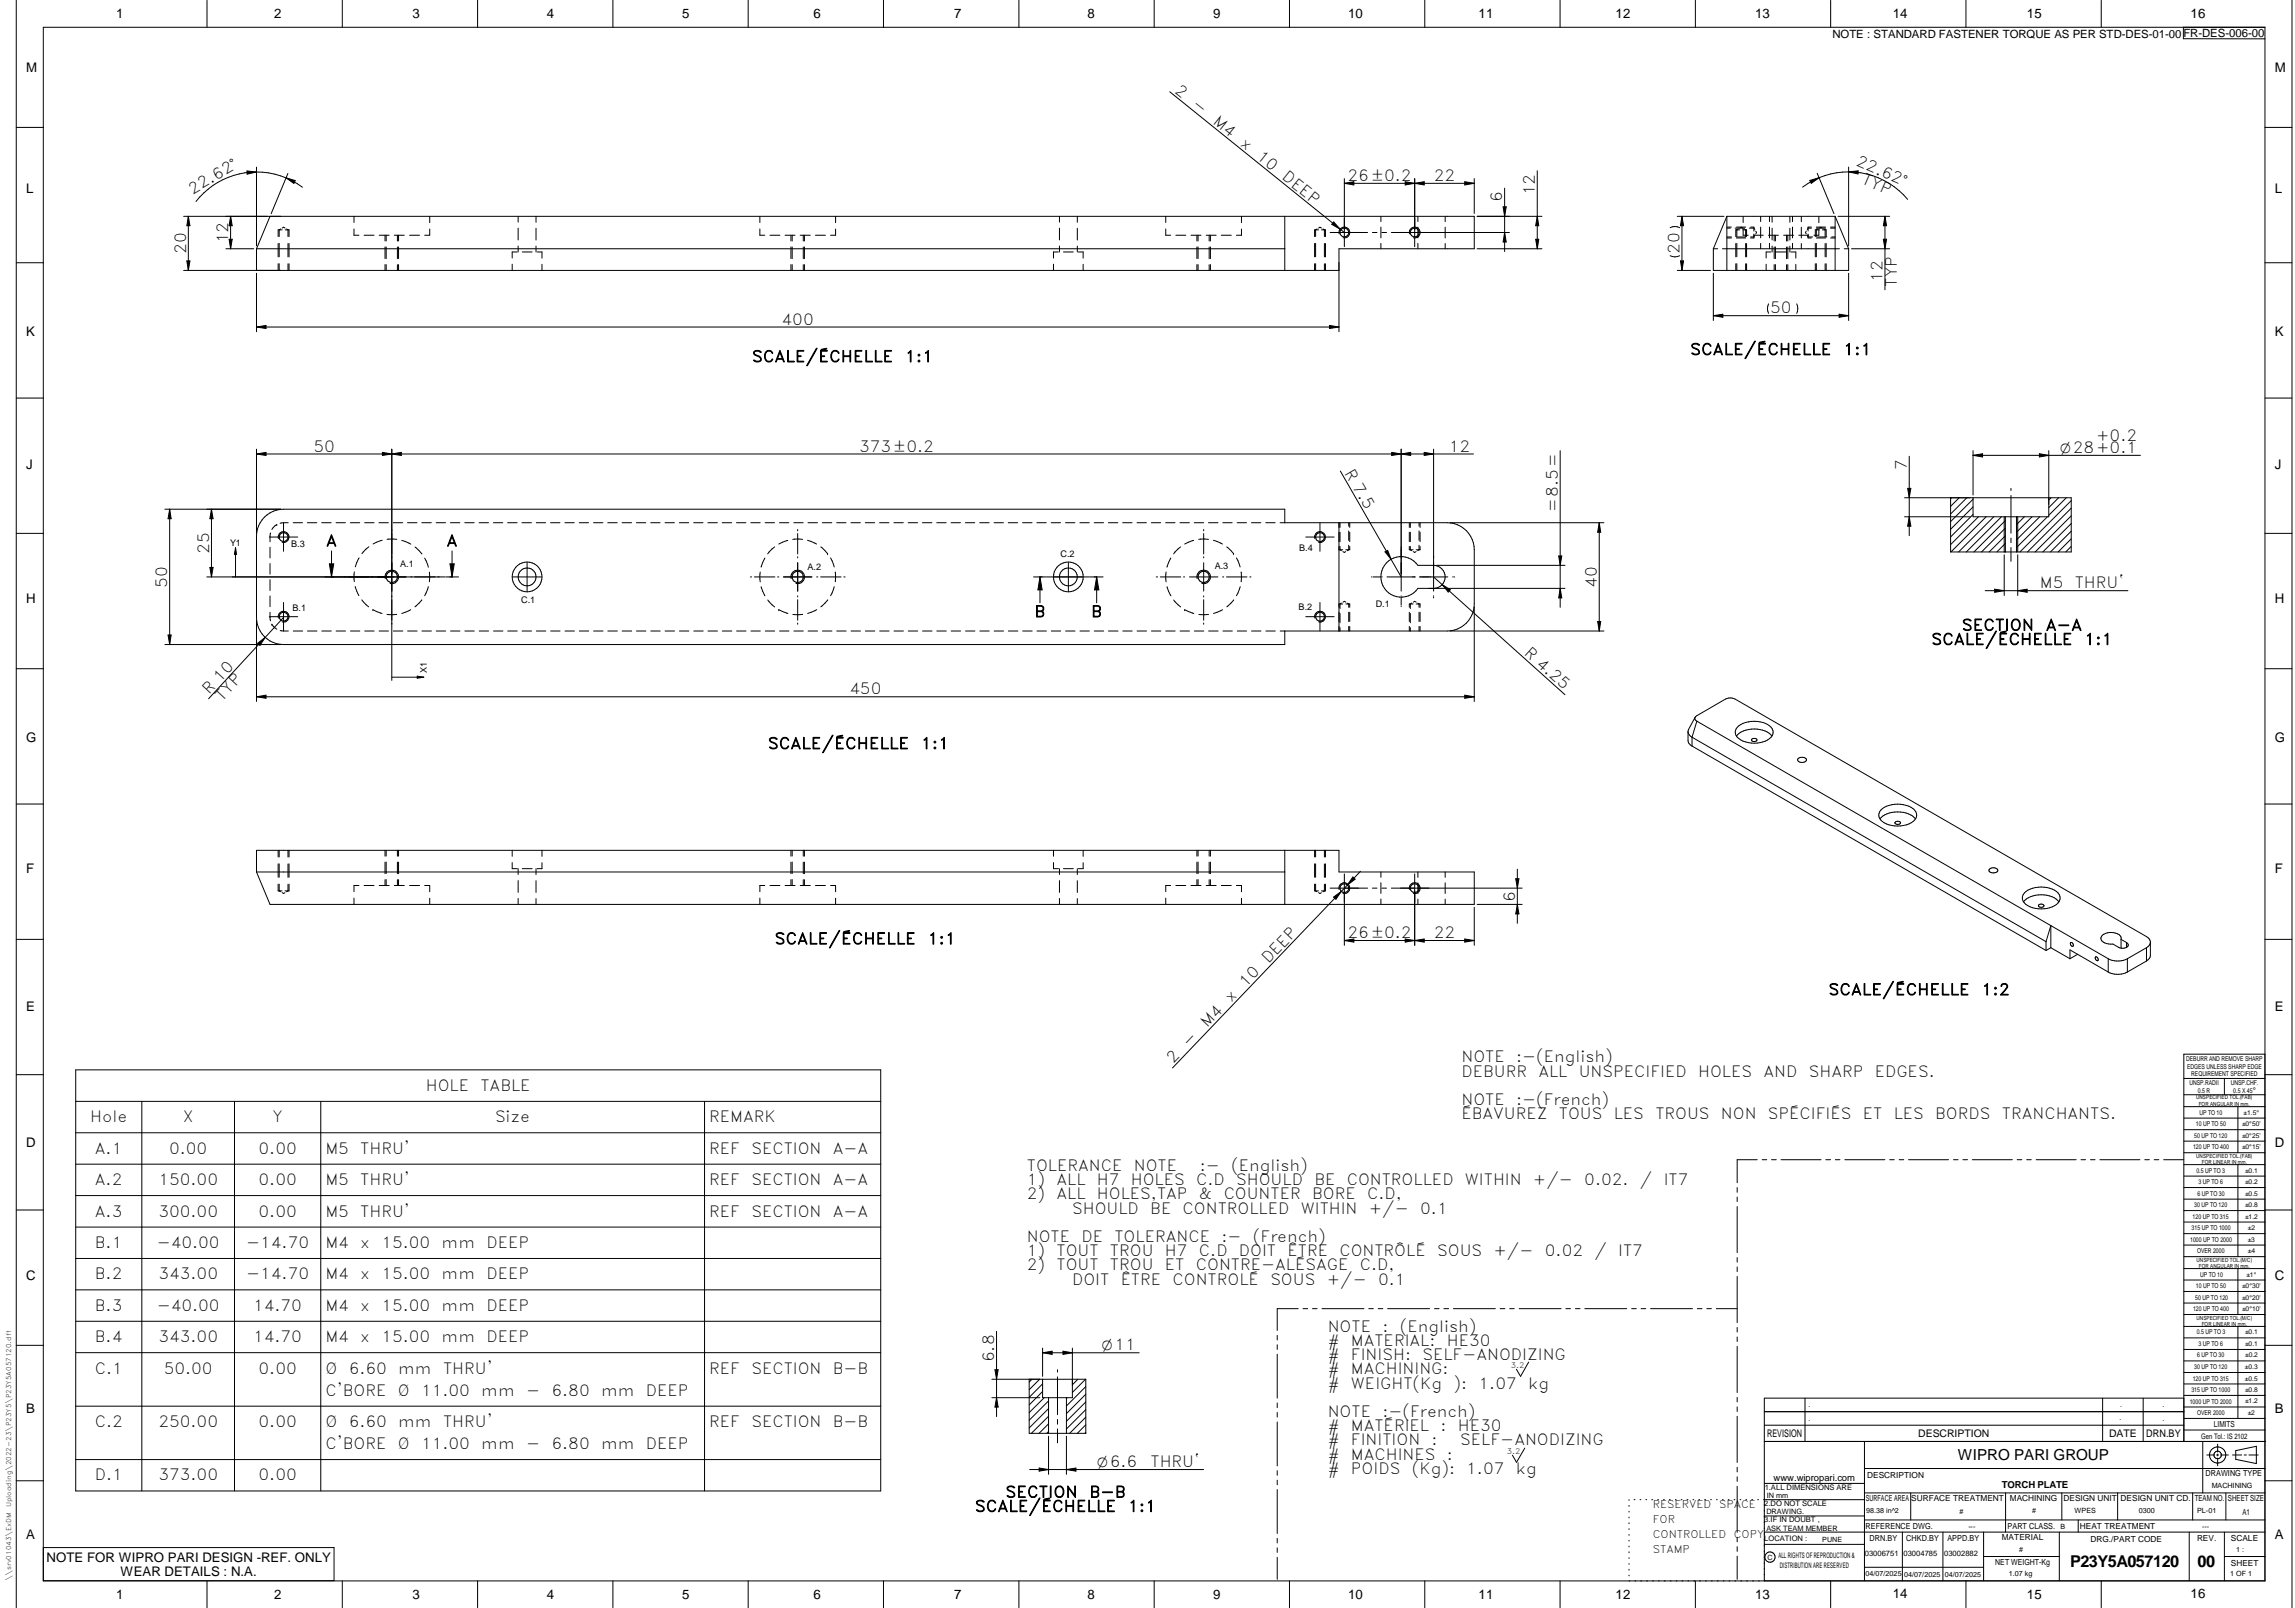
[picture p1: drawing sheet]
<svg xmlns="http://www.w3.org/2000/svg" width="848mm" height="594mm" viewBox="0 0 848 594" stroke-linecap="round" stroke-linejoin="round" font-family="sans-serif">
<defs><g id="words">
<g font-size="6">
<text x="765" y="578.9">P23Y5A057120</text>
<text x="812.1" y="578.9">00</text>
</g>
<g font-size="5.7">
<text x="433.8" y="34" transform="rotate(39 433.8 34)">2</text>
<text x="440.1" y="39.1" transform="rotate(39 440.1 39.1)">-</text>
<text x="448" y="45.4" transform="rotate(39 448 45.4)">M4</text>
<text x="458" y="53.5" transform="rotate(39 458 53.5)">x</text>
<text x="464.1" y="58.4" transform="rotate(39 464.1 58.4)">10</text>
<text x="473.5" y="65.9" transform="rotate(39 473.5 65.9)">DEEP</text>
<text x="685.5" y="61" transform="rotate(23 685.5 61)">22.62°</text>
<text x="71.1" y="71.9" transform="rotate(-31 71.1 71.9)">22.62°</text>
<text x="497.9" y="66.8">26±0.2</text>
<text x="529.8" y="66.8">22</text>
<text x="687.6" y="67.6" transform="rotate(23 687.6 67.6)">TYP</text>
<text x="555.2" y="74.7" transform="rotate(-90 555.2 74.7)">6</text>
<text x="567.2" y="72.2" transform="rotate(-90 567.2 72.2)">12</text>
<text x="84.4" y="89.9" transform="rotate(-90 84.4 89.9)">12</text>
<text x="68.7" y="93.9" transform="rotate(-90 68.7 93.9)">20</text>
<text x="620.7" y="93.9" transform="rotate(-90 620.7 93.9)">20</text>
<text x="695.7" y="104.2" transform="rotate(-90 695.7 104.2)">12</text>
<text x="700.9" y="105.9" transform="rotate(-90 700.9 105.9)">TYP</text>
<text x="288.8" y="119.9">400</text>
<text x="654.2" y="115.8">50</text>
<text x="624.6" y="131.1">SCALE/ÉCHELLE</text>
<text x="681.2" y="131.1">1:1</text>
<text x="277.9" y="133.7">SCALE/ÉCHELLE</text>
<text x="334.4" y="133.7">1:1</text>
<text x="115.8" y="166.8">50</text>
<text x="317.5" y="166.8">373±0.2</text>
<text x="535.3" y="166.8">12</text>
<text x="774.6" y="162.8">+0.2</text>
<text x="704.6" y="173.7" transform="rotate(-90 704.6 173.7)">7</text>
<text x="496.7" y="174.7" transform="rotate(60 496.7 174.7)">R 7.5</text>
<text x="575.7" y="189.2" transform="rotate(-90 575.7 189.2)">=8.5=</text>
<text x="120.5" y="201.8">A</text>
<text x="165" y="201.8">A</text>
<text x="77.3" y="204.6" transform="rotate(-90 77.3 204.6)">25</text>
<text x="61.8" y="217.1" transform="rotate(-90 61.8 217.1)">50</text>
<text x="590.1" y="217.1" transform="rotate(-90 590.1 217.1)">40</text>
<text x="753.8" y="217.4">M5</text>
<text x="766.7" y="217.4">THRU`</text>
<text x="382.3" y="228">B</text>
<text x="403.2" y="228">B</text>
<text x="725" y="233">SECTION</text>
<text x="756" y="233">A-A</text>
<text x="713.7" y="238.2">SCALE/ÉCHELLE</text>
<text x="770.2" y="238.2">1:1</text>
<text x="562.9" y="241.7" transform="rotate(42 562.9 241.7)">R 4.25</text>
<text x="77.3" y="256.7" transform="rotate(-47 77.3 256.7)">R 10</text>
<text x="313.9" y="256.5">450</text>
<text x="82.1" y="259.2" transform="rotate(-47 82.1 259.2)">TYP</text>
<text x="283.8" y="276.7">SCALE/ÉCHELLE</text>
<text x="340.3" y="276.7">1:1</text>
<text x="559.9" y="333.1" transform="rotate(-90 559.9 333.1)">6</text>
<text x="497.9" y="346.6">26±0.2</text>
<text x="529.8" y="346.6">22</text>
<text x="286.3" y="348.8">SCALE/ÉCHELLE</text>
<text x="342.8" y="348.8">1:1</text>
<text x="468.7" y="356.2" transform="rotate(-46 468.7 356.2)">DEEP</text>
<text x="460.4" y="365" transform="rotate(-46 460.4 365)">10</text>
<text x="455" y="370.6" transform="rotate(-46 455 370.6)">x</text>
<text x="675.7" y="367.6">SCALE/ÉCHELLE</text>
<text x="732.2" y="367.6">1:2</text>
<text x="446.1" y="379.9" transform="rotate(-46 446.1 379.9)">M4</text>
<text x="439.2" y="387.2" transform="rotate(-46 439.2 387.2)">-</text>
<text x="433.5" y="393.1" transform="rotate(-46 433.5 393.1)">2</text>
<text x="540" y="392.5">NOTE</text>
<text x="560.2" y="392.5">:-(English)</text>
<text x="540" y="397.7">DEBURR</text>
<text x="568.5" y="397.7">ALL</text>
<text x="583.4" y="397.7">UNSPECIFIED</text>
<text x="627.5" y="397.7">HOLES</text>
<text x="651.7" y="397.7">AND</text>
<text x="668.4" y="397.7">SHARP</text>
<text x="692.8" y="397.7">EDGES.</text>
<text x="157.4" y="403">HOLE</text>
<text x="177.5" y="403">TABLE</text>
<text x="540" y="408.2">NOTE</text>
<text x="540" y="413.5">ÉBAVUREZ</text>
<text x="560.2" y="408.2">:-(French)</text>
<text x="576.1" y="413.5">TOUS</text>
<text x="596.3" y="413.5">LES</text>
<text x="611.7" y="413.5">TROUS</text>
<text x="636" y="413.5">NON</text>
<text x="653.3" y="413.5">SPÉCIFIÉS</text>
<text x="688.4" y="413.5">ET</text>
<text x="699.8" y="413.5">LES</text>
<text x="715.1" y="413.5">BORDS</text>
<text x="739.8" y="413.5">TRANCHANTS.</text>
<text x="33.4" y="414.6">Hole</text>
<text x="67.6" y="414.6">X</text>
<text x="100.7" y="414.6">Y</text>
<text x="182.9" y="414.6">Size</text>
<text x="262.1" y="414.6">REMARK</text>
<text x="35.1" y="426.2">A.1</text>
<text x="62.5" y="426.2">0.00</text>
<text x="95.5" y="426.2">0.00</text>
<text x="120.3" y="426.2">M5</text>
<text x="133.1" y="426.2">THRU'</text>
<text x="262.1" y="426.2">REF</text>
<text x="277.7" y="426.2">SECTION</text>
<text x="307.8" y="426.2">A-A</text>
<text x="35.1" y="437.9">A.2</text>
<text x="58.5" y="437.9">150.00</text>
<text x="95.5" y="437.9">0.00</text>
<text x="120.3" y="437.9">M5</text>
<text x="133.1" y="437.9">THRU'</text>
<text x="262.1" y="437.9">REF</text>
<text x="277.7" y="437.9">SECTION</text>
<text x="307.8" y="437.9">A-A</text>
<text x="379.5" y="432.6">TOLERANCE</text>
<text x="379.5" y="437.9">1)</text>
<text x="390.4" y="437.9">ALL</text>
<text x="405.4" y="437.9">H7</text>
<text x="417.9" y="437.9">HOLES</text>
<text x="419" y="432.6">NOTE</text>
<text x="442" y="437.9">C.D</text>
<text x="443.3" y="432.6">:-</text>
<text x="455" y="432.6">(English)</text>
<text x="456.8" y="437.9">SHOULD</text>
<text x="485.7" y="437.9">BE</text>
<text x="497.6" y="437.9">CONTROLLED</text>
<text x="541.3" y="437.9">WITHIN</text>
<text x="566.5" y="437.9">+/-</text>
<text x="585.4" y="437.9">0.02.</text>
<text x="606" y="437.9">/</text>
<text x="614.8" y="437.9">IT7</text>
<text x="379.5" y="443.1">2)</text>
<text x="390.4" y="443.1">ALL</text>
<text x="405.4" y="443.1">HOLES,TAP</text>
<text x="443" y="443.1">&amp;</text>
<text x="452.2" y="443.1">COUNTER</text>
<text x="484.9" y="443.1">BORE</text>
<text x="505.2" y="443.1">C.D,</text>
<text x="35.1" y="449.5">A.3</text>
<text x="58.5" y="449.5">300.00</text>
<text x="95.5" y="449.5">0.00</text>
<text x="120.3" y="449.5">M5</text>
<text x="133.1" y="449.5">THRU'</text>
<text x="262.1" y="449.5">REF</text>
<text x="277.7" y="449.5">SECTION</text>
<text x="307.8" y="449.5">A-A</text>
<text x="396.2" y="448.4">SHOULD</text>
<text x="425" y="448.4">BE</text>
<text x="437" y="448.4">CONTROLLED</text>
<text x="480.7" y="448.4">WITHIN</text>
<text x="505.8" y="448.4">+/-</text>
<text x="524.8" y="448.4">0.1</text>
<text x="35.1" y="461.1">B.1</text>
<text x="57.9" y="461.1">-40.00</text>
<text x="91" y="461.1">-14.70</text>
<text x="120.3" y="461.1">M4</text>
<text x="133.1" y="461.1">x</text>
<text x="140.9" y="461.1">15.00</text>
<text x="163.2" y="461.1">mm</text>
<text x="179.8" y="461.1">DEEP</text>
<text x="379.5" y="458.9">NOTE</text>
<text x="399.6" y="458.9">DE</text>
<text x="411.8" y="458.9">TOLERANCE</text>
<text x="451.4" y="458.9">:-</text>
<text x="463" y="458.9">(French)</text>
<text x="379.5" y="464.1">1)</text>
<text x="390.4" y="464.1">TOUT</text>
<text x="410.2" y="464.1">TROU</text>
<text x="430.5" y="464.1">H7</text>
<text x="443" y="464.1">C.D</text>
<text x="457.8" y="464.1">DOIT</text>
<text x="475.8" y="464.1">ÊTRE</text>
<text x="494.9" y="464.1">CONTRÔLÉ</text>
<text x="531.1" y="464.1">SOUS</text>
<text x="551.9" y="464.1">+/-</text>
<text x="570.9" y="464.1">0.02</text>
<text x="589.2" y="464.1">/</text>
<text x="598" y="464.1">IT7</text>
<text x="35.1" y="472.7">B.2</text>
<text x="58.5" y="472.7">343.00</text>
<text x="91" y="472.7">-14.70</text>
<text x="120.3" y="472.7">M4</text>
<text x="133.1" y="472.7">x</text>
<text x="140.9" y="472.7">15.00</text>
<text x="163.2" y="472.7">mm</text>
<text x="179.8" y="472.7">DEEP</text>
<text x="379.5" y="469.4">2)</text>
<text x="390.4" y="469.4">TOUT</text>
<text x="410.1" y="469.4">TROU</text>
<text x="430.5" y="469.4">ET</text>
<text x="441.9" y="469.4">CONTRE-ALÉSAGE</text>
<text x="502.5" y="469.4">C.D,</text>
<text x="396.2" y="474.6">DOIT</text>
<text x="414.1" y="474.6">ÊTRE</text>
<text x="433.3" y="474.6">CONTROLÉ</text>
<text x="469.4" y="474.6">SOUS</text>
<text x="490.3" y="474.6">+/-</text>
<text x="509.3" y="474.6">0.1</text>
<text x="35.1" y="484.3">B.3</text>
<text x="57.9" y="484.3">-40.00</text>
<text x="93.6" y="484.3">14.70</text>
<text x="120.3" y="484.3">M4</text>
<text x="133.1" y="484.3">x</text>
<text x="140.9" y="484.3">15.00</text>
<text x="163.2" y="484.3">mm</text>
<text x="179.8" y="484.3">DEEP</text>
<text x="490.6" y="492">NOTE</text>
<text x="510.8" y="492">:</text>
<text x="517.3" y="492">(English)</text>
<text x="35.1" y="495.9">B.4</text>
<text x="58.5" y="495.9">343.00</text>
<text x="93.6" y="495.9">14.70</text>
<text x="120.3" y="495.9">M4</text>
<text x="133.1" y="495.9">x</text>
<text x="140.9" y="495.9">15.00</text>
<text x="163.2" y="495.9">mm</text>
<text x="179.8" y="495.9">DEEP</text>
<text x="490.6" y="497.2">#</text>
<text x="499.2" y="497.2">MATERIAL:</text>
<text x="534.7" y="497.2">HE30</text>
<text x="367.4" y="503.3" transform="rotate(-90 367.4 503.3)">6.8</text>
<text x="490.6" y="502.5">#</text>
<text x="499.2" y="502.5">FINISH:</text>
<text x="525.6" y="502.5">SELF-ANODIZING</text>
<text x="35" y="507.5">C.1</text>
<text x="60.5" y="507.5">50.00</text>
<text x="95.5" y="507.5">0.00</text>
<text x="120.3" y="507.5">Ø</text>
<text x="128.9" y="507.5">6.60</text>
<text x="147.1" y="507.5">mm</text>
<text x="163.7" y="507.5">THRU'</text>
<text x="262.1" y="507.5">REF</text>
<text x="277.7" y="507.5">SECTION</text>
<text x="307.8" y="507.5">B-B</text>
<text x="490.6" y="507.7">#</text>
<text x="499.2" y="507.7">MACHINING:</text>
<text x="120.3" y="515.6">C'BORE</text>
<text x="147" y="515.6">Ø</text>
<text x="155.6" y="515.6">11.00</text>
<text x="177.8" y="515.6">mm</text>
<text x="194.4" y="515.6">-</text>
<text x="203.8" y="515.6">6.80</text>
<text x="222.1" y="515.6">mm</text>
<text x="238.7" y="515.6">DEEP</text>
<text x="490.6" y="513">#</text>
<text x="499.2" y="513">WEIGHT(Kg</text>
<text x="537.2" y="513">):</text>
<text x="546.4" y="513">1.07</text>
<text x="564.7" y="513">kg</text>
<text x="35" y="527.2">C.2</text>
<text x="58.5" y="527.2">250.00</text>
<text x="95.5" y="527.2">0.00</text>
<text x="120.3" y="527.2">Ø</text>
<text x="128.9" y="527.2">6.60</text>
<text x="147.1" y="527.2">mm</text>
<text x="163.7" y="527.2">THRU'</text>
<text x="262.1" y="527.2">REF</text>
<text x="277.7" y="527.2">SECTION</text>
<text x="307.8" y="527.2">B-B</text>
<text x="490.6" y="523.5">NOTE</text>
<text x="510.8" y="523.5">:-(French)</text>
<text x="490.6" y="528.7">#</text>
<text x="490.6" y="534">#</text>
<text x="499.2" y="528.7">MATÉRIEL</text>
<text x="499.2" y="534">FINITION</text>
<text x="529" y="534">:</text>
<text x="532.3" y="528.7">:</text>
<text x="538.7" y="528.7">HE30</text>
<text x="539.6" y="534">SELF-ANODIZING</text>
<text x="120.3" y="535.3">C'BORE</text>
<text x="147" y="535.3">Ø</text>
<text x="155.6" y="535.3">11.00</text>
<text x="177.8" y="535.3">mm</text>
<text x="194.4" y="535.3">-</text>
<text x="203.8" y="535.3">6.80</text>
<text x="222.1" y="535.3">mm</text>
<text x="238.7" y="535.3">DEEP</text>
<text x="490.6" y="539.2">#</text>
<text x="499.2" y="539.2">MACHINES</text>
<text x="534.7" y="539.2">:</text>
<text x="425.2" y="542.1">THRU`</text>
<text x="490.6" y="544.5">#</text>
<text x="499.2" y="544.5">POIDS</text>
<text x="521.7" y="544.5">(Kg):</text>
<text x="541.9" y="544.5">1.07</text>
<text x="560.1" y="544.5">kg</text>
<text x="35" y="546.9">D.1</text>
<text x="58.5" y="546.9">373.00</text>
<text x="95.5" y="546.9">0.00</text>
<text x="371.6" y="553.3">SECTION</text>
<text x="402.6" y="553.3">B-B</text>
<text x="360.3" y="558.5">SCALE/ÉCHELLE</text>
<text x="416.8" y="558.5">1:1</text>
</g>
<text font-size="5.6" x="723.5" y="539.3">WIPRO PARI GROUP</text>
<g font-size="5.4">
<text x="761.3" y="167.3">O28+0.1</text>
<text x="407.2" y="498.9">O11</text>
<text x="405.4" y="542.1">O6.6</text>
</g>
<g font-size="4.9">
<text x="42.9" y="6.6">1</text>
<text x="101.3" y="6.7">2</text>
<text x="152.5" y="6.7">3</text>
<text x="202.1" y="6.7">4</text>
<text x="252.1" y="6.7">5</text>
<text x="300.6" y="6.7">6</text>
<text x="352.6" y="6.7">7</text>
<text x="401.9" y="6.7">8</text>
<text x="448.4" y="6.7">9</text>
<text x="498.1" y="6.7">10</text>
<text x="546.4" y="6.7">11</text>
<text x="597" y="6.7">12</text>
<text x="648.5" y="6.6">13</text>
<text x="699.4" y="6.6">14</text>
<text x="749" y="6.7">15</text>
<text x="809.5" y="6.6">16</text>
<text x="9.7" y="26.7">M</text>
<text x="840.6" y="26.7">M</text>
<text x="9.7" y="71.4">L</text>
<text x="840.6" y="71.4">L</text>
<text x="9.7" y="124.2">K</text>
<text x="840.6" y="124.2">K</text>
<text x="9.7" y="173.4">J</text>
<text x="840.6" y="173.4">J</text>
<text x="9.7" y="222.7">H</text>
<text x="840.6" y="222.7">H</text>
<text x="9.7" y="274.3">G</text>
<text x="840.6" y="274.3">G</text>
<text x="9.7" y="322.6">F</text>
<text x="840.6" y="322.6">F</text>
<text x="9.7" y="373.3">E</text>
<text x="840.6" y="373.3">E</text>
<text x="9.7" y="423.8">D</text>
<text x="840.6" y="423.8">D</text>
<text x="9.7" y="472.8">C</text>
<text x="840.6" y="472.8">C</text>
<text x="9.7" y="522.1">B</text>
<text x="840.6" y="522.1">B</text>
<text x="9.7" y="568.7">A</text>
<text x="840.6" y="568.7">A</text>
<text x="17.2" y="577">NOTE FOR WIPRO PARI DESIGN -REF. ONLY</text>
<text x="44.5" y="582.3">WEAR DETAILS : N.A.</text>
<text x="42.9" y="590.6">1</text>
<text x="101.3" y="590.7">2</text>
<text x="152.5" y="590.7">3</text>
<text x="202.1" y="590.7">4</text>
<text x="252.1" y="590.7">5</text>
<text x="300.6" y="590.7">6</text>
<text x="352.6" y="590.7">7</text>
<text x="401.9" y="590.7">8</text>
<text x="448.4" y="590.7">9</text>
<text x="498.1" y="590.7">10</text>
<text x="546.4" y="590.7">11</text>
<text x="597" y="590.7">12</text>
<text x="648.5" y="590.6">13</text>
<text x="699.4" y="590.5">14</text>
<text x="749" y="590.7">15</text>
<text x="809.5" y="590.5">16</text>
</g>
<text font-size="4.2" x="677.1" y="13.9">NOTE : STANDARD FASTENER TORQUE AS PER STD-DES-01-00FR-DES-006-00</text>
<g font-size="3.9">
<text x="653" y="530.9">REVISION</text>
<text x="708.9" y="530.9">DESCRIPTION</text>
<text x="779.4" y="530.9">DATE</text>
<text x="793.1" y="530.9">DRN.BY</text>
<text x="610.8" y="557.1">RESERVED</text>
<text x="635.2" y="557.1">SPACE</text>
<text x="610.8" y="562.7">FOR</text>
<text x="610.8" y="568.3">CONTROLLED</text>
<text x="640.7" y="568.3">COPY</text>
<text x="610.8" y="573.8">STAMP</text>
</g>
<text font-size="3.6" x="739.8" y="549.8">TORCH PLATE</text>
<text font-size="3.5" x="655.4" y="547.1">www.wipropari.com</text>
<g font-size="3.4">
<text x="85" y="201.5">Y1</text>
<text x="107.6" y="202.1">B.3</text>
<text x="480.1" y="203.8">B.4</text>
<text x="147.9" y="209.4">A.1</text>
<text x="391.9" y="205.9">C.2</text>
<text x="298.4" y="210.6">A.2</text>
<text x="448.9" y="210.2">A.3</text>
<text x="108.1" y="225.6">B.1</text>
<text x="192.6" y="222.8">C.1</text>
<text x="479.9" y="225.4">B.2</text>
<text x="508.4" y="224.1">D.1</text>
<text x="157.8" y="248.5" transform="rotate(-90 157.8 248.5)">X1</text>
</g>
<g font-size="3.1">
<text x="818.1" y="527.3">LIMITS</text>
<text x="815" y="545.5">DRAWING TYPE</text>
<text x="690" y="546.1">DESCRIPTION</text>
<text x="689.5" y="554.6">SURFACE AREA</text>
<text x="706.2" y="554.6">SURFACE TREATMENT</text>
<text x="742.7" y="554.6">MACHINING</text>
<text x="762.5" y="554.6">DESIGN UNIT</text>
<text x="783.6" y="554.6">DESIGN UNIT CD.</text>
<text x="811" y="554.4">TEAM NO.</text>
<text x="823.3" y="554.5">SHEET SIZE</text>
<text x="828.6" y="559.9">A1</text>
<text x="689.4" y="564.9">REFERENCE DWG.</text>
<text x="690.8" y="569.3">DRN.BY</text>
<text x="704.4" y="569.2">CHKD.BY</text>
<text x="719.6" y="569.3">APPD.BY</text>
<text x="739.7" y="569.1">MATERIAL</text>
<text x="741.8" y="564.7">PART CLASS.</text>
<text x="768.6" y="564.7">HEAT TREATMENT</text>
<text x="772.5" y="569.7">DRG./PART CODE</text>
<text x="811.9" y="569.3">REV.</text>
<text x="824.4" y="569.4">SCALE</text>
<text x="737.3" y="578">NET WEIGHT-Kg</text>
<text x="824.4" y="578.5">SHEET</text>
</g>
<text font-size="3" x="832.4" y="403.9">°</text>
<g font-size="2.8">
<text x="558.3" y="505.4">3.2</text>
<text x="813.4" y="531.5">Gen Tol.: IS 2102</text>
<text x="556.9" y="537.2">3.2</text>
<text x="652.1" y="550.4">1.ALL DIMENSIONS ARE</text>
<text x="652" y="556.4">2.DO NOT SCALE</text>
<text x="652" y="562.5">3.IF IN DOUBT ,</text>
<text x="652" y="569.2">LOCATION :</text>
<text x="657.2" y="575.8">ALL RIGHTS OF REPRODUCTION &amp;</text>
<text x="689.1" y="575">03006751</text>
<text x="703.4" y="574.9">03004785</text>
<text x="718.4" y="575">03002882</text>
<text x="657.7" y="579.2">DISTRIBUTION ARE RESERVED</text>
</g>
<g font-size="2.7">
<text x="817.3" y="549.9">MACHINING</text>
<text x="652.9" y="553.5">IN mm</text>
<text x="652.7" y="559.5">DRAWING.</text>
<text x="689.6" y="559.1">98.38 in^2</text>
<text x="724.1" y="559.2">#</text>
<text x="751" y="559.1">#</text>
<text x="766.6" y="559">WPES</text>
<text x="790.3" y="558.8">0300</text>
<text x="811.9" y="558.8">PL-01</text>
<text x="652.7" y="565.5">ASK TEAM MEMBER</text>
<text x="673.4" y="569.6">PUNE</text>
<text x="727.4" y="564.9">---</text>
<text x="761.4" y="564.9">B</text>
<text x="813.7" y="564.9">---</text>
<text x="746.1" y="573.2">#</text>
<text x="826.3" y="573.4">1 :</text>
<text x="653.1" y="576.3">C</text>
<text x="689.4" y="582.4">04/07/2025</text>
<text x="703.7" y="582.5">04/07/2025</text>
<text x="718.7" y="582.6">04/07/2025</text>
<text x="742.3" y="582.2">1.07 kg</text>
<text x="824.1" y="582.4">1 OF 1</text>
</g>
<g font-size="2.5">
<text x="807.8" y="392">DEBURR AND REMOVE SHARP</text>
<text x="808.2" y="394.8">EDGES UNLESS SHARP EDGE</text>
<text x="809.1" y="400.9">UNSP.RADII</text>
<text x="809.8" y="397.6">REQUIREMENT SPECIFIED</text>
<text x="824.4" y="400.7">UNSP.CHF.</text>
<text x="812.2" y="403.6">0.5 R</text>
<text x="825.3" y="403.9">0.5 X 45</text>
<text x="812.8" y="411.8">UP TO 10</text>
<text x="829.1" y="411.9">±1.5°</text>
<text x="811.4" y="416.1">10 UP TO 50</text>
<text x="828.5" y="416.1">±0°50'</text>
<text x="810.4" y="424.5">120 UP TO 400</text>
<text x="810.9" y="420.3">50 UP TO 120</text>
<text x="828.5" y="424.5">±0°15'</text>
<text x="828.5" y="420.3">±0°25'</text>
<text x="811.7" y="433.2">0.5 UP TO 3</text>
<text x="812.5" y="437.5">3 UP TO 6</text>
<text x="829.6" y="437.4">±0.2</text>
<text x="829.6" y="433.2">±0.1</text>
<text x="812" y="441.7">6 UP TO 30</text>
<text x="829.6" y="441.7">±0.5</text>
<text x="810.9" y="445.9">30 UP TO 120</text>
<text x="829.6" y="446">±0.8</text>
<text x="809.9" y="454.4">315 UP TO 1000</text>
<text x="810.3" y="450.2">120 UP TO 315</text>
<text x="829.6" y="450.2">±1.2</text>
<text x="830.7" y="454.4">±2</text>
<text x="809.4" y="458.7">1000 UP TO 2000</text>
<text x="830.6" y="458.7">±3</text>
<text x="811.9" y="463">OVER 2000</text>
<text x="830.7" y="463">±4</text>
<text x="813.1" y="471.6">UP TO 10</text>
<text x="830.1" y="471.6">±1°</text>
<text x="811.4" y="475.9">10 UP TO 50</text>
<text x="828.5" y="475.9">±0°30'</text>
<text x="810.4" y="484.4">120 UP TO 400</text>
<text x="811.2" y="480.1">50 UP TO 120</text>
<text x="828.5" y="484.4">±0°10'</text>
<text x="828.5" y="480.1">±0°20'</text>
<text x="811.7" y="493">0.5 UP TO 3</text>
<text x="812.4" y="497.2">3 UP TO 6</text>
<text x="829.6" y="497.3">±0.1</text>
<text x="829.6" y="493">±0.1</text>
<text x="811.9" y="501.5">6 UP TO 30</text>
<text x="829.6" y="501.5">±0.2</text>
<text x="810.8" y="505.8">30 UP TO 120</text>
<text x="829.6" y="505.8">±0.3</text>
<text x="809.8" y="514.3">315 UP TO 1000</text>
<text x="810.3" y="510.1">120 UP TO 315</text>
<text x="829.6" y="510">±0.5</text>
<text x="829.6" y="514.3">±0.8</text>
<text x="668.4" y="519.9">.</text>
<text x="783.5" y="520">.</text>
<text x="799.1" y="519.9">.</text>
<text x="809.2" y="518.5">1000 UP TO 2000</text>
<text x="829.6" y="518.5">±1.2</text>
<text x="668.4" y="524.9">.</text>
<text x="783.3" y="524.8">.</text>
<text x="799.1" y="524.8">.</text>
<text x="811.9" y="522.8">OVER 2000</text>
<text x="830.6" y="522.7">±2</text>
</g>
<g font-size="2.4">
<text x="4.1" y="556.9" transform="rotate(-90 4.1 556.9)">Uploading\2022-23\P23Y5\P23Y5A057120.dft</text>
<text x="4.1" y="584.1" transform="rotate(-90 4.1 584.1)">\\srv01043\ExDM</text>
</g>
<g font-size="2.1">
<text x="811.5" y="406.1">UNSPECIFIED TOL.(FAB)</text>
<text x="812.5" y="408.5">FOR ANGULAR IN mm.</text>
<text x="811.6" y="427.7">UNSPECIFIED TOL.(FAB)</text>
<text x="813.6" y="430.1">FOR LINEAR IN mm.</text>
<text x="811.7" y="466.1">UNSPECIFIED TOL.(M/C)</text>
<text x="812.5" y="468.5">FOR ANGULAR IN mm.</text>
<text x="811.7" y="487.6">UNSPECIFIED TOL.(M/C)</text>
<text x="813.6" y="489.9">FOR LINEAR IN mm.</text>
</g>
</g></defs>
<g fill="none" stroke="#000" stroke-width=".37">
<path d="M6 .1v593.9M16 10.1h821v573.9l-821 .1zM76.5 .1v10M126.5 .1v10M176.5 .1v10M226.5 .1v10M276.5 .1v10M326.5 .1v10M376.5 .1v10M426.5 .1v10M476.5 .1v10M526.5 .1v10"/>
<path d="M576.5 .1v10M626.5 .1v10M676.5 .1v10M726.5 .1v10M776.5 .1v10M806.8 10.1v4.2l30.2 .1M847 .1v593.9M432.3 33.9l64.5 52M6 47.1h10M837 47.1h10M67.9 79.9h35.9M69.6 79.9v20"/>
<path d="M69.6 79.9l.6 3.5h-1.2zM85.2 79.9v12M85.2 79.9l.6 3.5h-1.1zM91.3 63.2l3.5 .3-3.5 .8zM94.8 63.5a28.3 28.3 0 0 0-22.4 10.9M94.8 63.5a28.4 28.4 0 0 1 17 5.7M94.8 61.8v29M105.7 65.7l3.4 1-.5 1.1zM106.4 64.1l-6.2 14.9M130.8 79.9v2.3M158.8 79.9v2.4M191.5 79.9v2.2"/>
<path d="M198.1 79.9v2.2M280.8 79.9v2.3M308.8 79.9v2.4M391.5 79.9v2.2M398.1 79.9v2.2M430.8 79.9v2.3M458.8 79.9v2.4M474.8 79.9h-375l-5 12M474.8 79.9v20M474.8 79.9h70v12h-50v30.7M496.8 66v25.1M496.8 67.7h48"/>
<path d="M496.8 67.7l3.5-.6v1.2zM510.3 79.9v2M519.3 67.1l7 1.2v-1.2l-7 1.2zM522.8 66v25.1M524 79.9v2M534 79.9v2M541.3 67.1l3.5 .6-3.5 .6zM544.8 66v12.9M545.8 79.9h24M555.5 76.4h1.1l-.6 3.5zM556 69.5v23.4M568.1 79.9l.5 3.5h-1.1z"/>
<path d="M568.1 63.1v28.8M619.8 79.9h17.3M621.5 79.9l.6 3.5h-1.1zM621.5 79.9v20M638.1 79.9h40M638.1 79.9v20M638.1 79.9l-5 12M644.1 79.9v2.3M650.6 79.9v2M653.9 79.9v2M654.9 79.9v2.2M661.4 79.9v2.2"/>
<path d="M662.4 79.9v2M665.6 79.9v2M668.8 66.7l3.4-1-2.9 2zM671.5 64.1l6.2 14.9M672.1 79.9v2.4M672.2 65.7l-2.1 .9-4 2.5M678.1 79.9l5 12M678.1 79.9v20M679.2 79.9h19.1M683.1 63.5l3.5-.4v1.2zM683.1 61.7v29.1M683.2 63.5a28.4 28.4 0 0 1 21.7 10.2"/>
<path d="M683.2 63.5a28.3 28.3 0 0 0-11 2.2M696.6 79.9l.5 3.5h-1.1zM696.6 79.9v27.2M6 97.1h10M67.9 99.9h426.9M69 96.4h1.2l-.6 3.5zM83.5 91.9h10.2M84.7 88.4h1.1l-.6 3.5zM94.8 91.9v8M94.8 91.9h380M102.8 90v4.9M102.8 97.5v2.4"/>
<path d="M102.9 84.9l-.1 2.5M103.2 89.9v5M103.2 97.4v2.5M103.7 84.6l-.5 .3v2.5M104.3 84.9h-1.3M105.3 84.2l-.5-.3-.5 .3M105.4 84.9h1.2M105.9 84.6l.5 .3v2.5M106.4 90v4.9M106.4 97.5v2.4M106.7 84.9l.1 2.5M106.8 90v4.9"/>
<path d="M106.8 97.5v2.4M130.8 84.6v2.3h1.8M134.5 86.9h3.7M140.1 86.9h3.7M142.3 86.9v2.1M142.3 91.2v4.3M142.3 97.7v2.2M142.7 86.9v2.1M142.7 91.2v4.3M142.7 97.7v2.2M145.7 86.9h3.7M146.9 86.9v2.2"/>
<path d="M146.9 91.3v4.3M146.9 97.8v2.1M147.3 86.9v2.1M147.3 91.2v4.3M147.3 97.7v2.2M151.3 86.9h3.7M158.8 84.6v2.3h-1.9M189.3 97.6v2.3M191.1 93.1h-1.8v2.2M191.5 84.3v4.3M191.5 90.9v2.2M193 93.1h3.6"/>
<path d="M198.1 84.3v4.4M198.1 90.9v2.2M198.5 93.1h1.8v2.3M200.3 97.7v2.2M280.8 84.6v2.3h1.8M284.5 86.9h3.7M290.1 86.9h3.7M292.3 86.9v2.1M292.3 91.2v4.3M292.3 97.7v2.2M292.7 86.9v2.1M292.7 91.2v4.3"/>
<path d="M292.7 97.7v2.2M295.7 86.9h3.7M296.8 86.9v2.2M296.8 91.3v4.3M296.8 97.8v2.1M297.3 86.9v2.1M297.3 91.2v4.3M297.3 97.7v2.2M301.3 86.9h3.7M308.8 84.6v2.3h-1.9M389.3 97.6v2.3M391.1 93.1h-1.8v2.2"/>
<path d="M391.5 84.3v4.3M391.5 90.9v2.2M393 93.1h3.6M398.1 84.3v4.4M398.1 90.9v2.2M398.5 93.1h1.8v2.3M400.3 97.7v2.2M430.8 84.6v2.3h1.8M434.5 86.9h3.7M440.1 86.9h3.7M442.3 86.9v2.1M442.3 91.2v4.3"/>
<path d="M442.3 97.7v2.2M442.7 86.9v2.1M442.7 91.2v4.3M442.7 97.7v2.2M445.7 86.9h3.7M446.8 86.9v2.2M446.8 91.3v4.3M446.8 97.8v2.1M447.3 86.9v2.1M447.3 91.2v4.3M447.3 97.7v2.2M451.3 86.9h3.7"/>
<path d="M458.8 84.6v2.3h-1.9M485.8 90v4.9M485.8 97.5v2.4M485.9 84.9l-.1 2.5M486.2 89.9v5M486.2 97.4v2.5M486.7 84.6l-.5 .3v2.5M487.3 84.9h-1.3M488.3 84.2l-.5-.3-.5 .3M488.4 84.9h1.1M488.9 84.6l.5 .3v2.5M489.4 90v4.9"/>
<path d="M489.4 97.5v2.4M489.7 84.9l.1 2.5M489.8 90v4.9M489.8 97.5v2.4M491.5 85.9h13.9M492.8 82l2.4 2.7-3.1-1.8zM494.8 86.4a2 2 0 0 1 1.8-2.5 2 2 0 0 1 2.2 2.2 2 2 0 0 1-2.5 1.7M507.2 85.9h1.6M510.3 83.9v4M510.3 89.9v2M510.7 85.9h1.7M514.1 85.9h43.7"/>
<path d="M520.8 86.4a2.01 2.01 0 0 1 1.8-2.5 2.01 2.01 0 0 1 2.2 2.2 2.01 2.01 0 0 1-2.5 1.7M524 83.9v4M524 89.9v2M534 83.9v4M534 90v1.9M545.8 91.9h24M556 85.9l.6 3.5h-1.1zM567.5 88.4h1.1l-.5 3.5zM617.2 94.5a3.9 3.9 0 0 0 3.5 0M619.8 99.9h12.3M620.7 84.1a3.9 3.9 0 0 0-3.5 0M621 96.4h1.1l-.6 3.5z"/>
<path d="M633.1 91.9h1.6M636.5 91.9h43.2M638.1 84.3h1.3M638.1 87.5h1.7M638.1 83.9h1.7M638.1 87.9h1.7M641.2 84.3h3.5M641.4 90v4.9M641.4 97.5v2.4M641.5 84.9l-.1 2.5M641.6 87.5h3.5M641.6 83.9h3.5"/>
<path d="M641.6 87.9h3.5M641.7 84.9h1.2M641.8 89.9v5M641.8 97.4v2.5M642.4 84.6l-.6 .3v2.5M644 84.2l-.6-.3-.5 .3M644.1 84.6v2.3h1.9M644.6 84.6l.5 .3v2.5M645.1 90v4.9M645.1 97.5v2.4M645.2 84.9h-1.2M645.3 84.9l.1 2.5"/>
<path d="M645.4 90v4.9M645.4 97.5v2.4M646.4 84.3h1.7l.4 .5M646.9 83.9l1.2 .1M647.9 86.9h3.7M648.1 84.2v1.2M648.1 86.5v1.2M648.1 87.8l-1.2 .1M648.4 87l-.3 .5h-1.2M648.8 85.4l.3 .5-.3 .5M650.6 83.9v4M650.6 89.9v2"/>
<path d="M652.7 97.6v2.3M653.5 86.9h3.7M653.9 83.9v4M653.9 89.9v2M654.4 93.1h-1.7v2.2M654.9 84.3v4.3M654.9 90.9v2.2M655.6 86.9v2.1M655.6 91.2v4.3M655.6 97.7v2.2M656.1 86.9v2.1M656.1 91.2v4.3"/>
<path d="M656.1 97.7v2.2M656.3 93.1h3.6M659.1 86.9h3.7M660.2 86.9v2.2M660.2 91.3v4.3M660.2 97.8v2.1M660.7 86.9v2.1M660.7 91.2v4.3M660.7 97.7v2.2M661.4 84.3v4.4M661.4 90.9v2.2M661.8 93.1h1.8v2.3"/>
<path d="M662.4 83.9v4M662.4 89.9v2M663.6 97.7v2.2M664.7 86.9h3.7M665.6 83.9v4M665.6 90v1.9M667.5 85.4l-.3 .5 .3 .5M667.8 87l.3 .5h1.7M668.1 84.2v1.1M668.1 86.4v1.3M668.1 87.8l1.3 .1M669.4 83.9l-1.3 .1"/>
<path d="M669.4 84.3h-1.3l-.2 .5M670.8 90v4.9M670.8 97.5v2.4M670.9 84.9l-.1 2.5M671.1 84.9h1.2M671.2 84.3h3.4M671.2 83.9h3.4M671.2 87.9h3.4M671.2 89.9v5M671.2 97.4v2.5M671.6 87.5h3.5M671.7 84.6l-.5 .3v2.5"/>
<path d="M672.1 84.6v2.3h-1.8M673.4 84.2l-.6-.3-.5 .3M673.9 84.6l.6 .3v2.5M674.5 90v4.9M674.5 97.5v2.4M674.6 84.9h-1.2M674.8 84.9v2.5M674.8 90v4.9M674.8 97.5v2.4M676.4 84.3h1.7M676.4 83.9h1.7M676.4 87.9h1.7"/>
<path d="M676.9 87.5h1.2M681.5 91.9h1.6M683.1 91.9v8h-50v-8M684.2 91.9h14.1M696 88.4h1.1l-.5 3.5zM837 97.1h10M94.8 101v21.6M633.1 101v17.4M633.1 116.6h50M633.1 116.6l3.6-.5v1.1zM653.5 112.3a3.9 3.9 0 0 0 0 3.5M664 112.3a4.2 4.2 0 0 1 0 3.5"/>
<path d="M679.6 116.1l3.5 .5-3.5 .6zM683.1 101v17.4M94.8 120.8h400M94.8 120.8l3.5-.6v1.2zM491.3 120.2l3.5 .6-3.5 .6zM6 147.1h10M837 147.1h10M94.8 167.7h449.7M94.8 167.7l3.5-.6v1.2zM94.8 165.9v31.2M141.3 167.1l3.5 .6-3.5 .6zM144.8 167.7l3.5-.6v1.2z"/>
<path d="M144.8 165.9v85.5M495.3 174l22.5 39.1M514.3 167.1l3.5 .6-3.5 .6zM517.8 165.9v52.5M517.8 167.7l3.5-.6v1.2zM526.3 167.1l3.5 .6-3.5 .6zM529.8 165.9v52.5M576.5 166.5v57.9M705.5 168.6v29.3M729.1 166.5v16.4M729.1 168.2l3.5-.6v1.2zM729.1 168.2h61.9"/>
<path d="M753.6 167.6l3.5 .6-3.5 .6zM757.1 166.5v24.4h-28v-7M6 197.1h10M60.9 188.1h42.9M62.7 188.1l.5 3.5h-1.1zM62.7 188.1v50M78.1 188.1l.6 3.5h-1.1zM78.1 188.1v25M99.5 198.4h10.5M99.9 196.9l-.1 3.3M102.3 193.8l-1.8 1.8M102.3 193.8h.1"/>
<path d="M102.9 199a2 2 0 0 1 1.7-2.6 2 2 0 0 1 2.2 2.2 2 2 0 0 1-2.5 1.8M104.8 193.2v10.5M106.5 193.1l-3 .2M108.3 193.1h3.5M113.6 193.1h3.5M118.9 193.1h3.5M124.2 193.1h3.4M129.5 193.1h3.4M134.7 193.1h3.5M140 193.1h3.5M141.2 199.6l-3.3 1.4M143 199.3h3.6"/>
<path d="M145.3 193.1h3.5M148.5 199.6l3.3 1.4M150.6 193.1h3.5M155.9 193.1h3.5M161.2 193.1h3.4M166.5 193.1h3.4M171.7 193.1h3.5M177 193.1h3.5M182.3 193.1h3.5M187.6 193.1h3.5M192.9 193.1h3.5M198.2 193.1h3.4"/>
<path d="M203.5 193.1h3.4M208.7 193.1h3.5M214 193.1h3.5M219.3 193.1h3.5M224.6 193.1h3.5M229.9 193.1h3.5M235.2 193.1h3.4M240.5 193.1h3.4M245.7 193.1h3.5M251 193.1h3.5M256.3 193.1h3.5M261.6 193.1h3.5"/>
<path d="M266.9 193.1h3.5M272.2 193.1h3.4M277.5 193.1h3.4M282.7 193.1h3.5M288 193.1h3.5M291.1 199.6l-3.3 1.4M292.9 199.3h3.7M293.3 193.1h3.5M294.8 195.6v.5M294.8 197.1v7.6M298.4 199.6l3.4 1.4M298.6 193.1h3.5"/>
<path d="M303.9 193.1h3.5M309.2 193.1h3.4M314.5 193.1h3.4M319.7 193.1h3.5M325 193.1h3.5M330.3 193.1h3.5M335.6 193.1h3.5M340.9 193.1h3.5M346.2 193.1h3.4M351.5 193.1h3.4M356.7 193.1h3.5M362 193.1h3.5"/>
<path d="M367.3 193.1h3.5M372.6 193.1h3.5M377.9 193.1h3.5M383.2 193.1h3.4M388.5 193.1h3.4M393.7 193.1h3.5M399 193.1h3.5M404.3 193.1h3.5M409.6 193.1h3.5M414.9 193.1h3.4M420.2 193.1h3.4M425.5 193.1h3.4"/>
<path d="M430.7 193.1h3.5M436 193.1h3.5M441.1 199.6l-3.3 1.4M441.3 193.1h3.5M443 199.3h3.6M444.8 195.6v.5M444.8 197.1v7.6M446.6 193.1h3.5M448.4 199.6l3.3 1.4M451.9 193.1h3.4M457.2 193.1h3.4M462.4 193.1h3.5"/>
<path d="M467.7 193.1h3.5M473 193.1h61.8a10 10 0 0 1 10 10v20a10 10 0 0 1-10 10h-61.7M474.8 193.1v-5h-370a10 10 0 0 0-10 10v30a10 10 0 0 0 10 10h370v-5M482.5 198.4h10.5M485.9 199a2 2 0 0 1 1.7-2.6 2 2 0 0 1 2.2 2.2 2 2 0 0 1-2.5 1.8M487.8 193.2v10.5M494.8 193.1v40M495.2 193.1v1.8M495.2 196.6v3.5M498.4 193.1v1.3M498.4 196.2v3.4M498.8 193.1v1.8"/>
<path d="M498.8 196.6v3.5M520.8 193.1v1.8M520.8 196.6v3.5M521.2 193.1v1.8M521.2 196.6v3.5M524.4 193.1v1.3M524.4 196.2v3.4M524.8 193.1v1.8M524.8 196.6v3.5M535.8 193.1h56.9M591 193.1l.5 3.5h-1.1zM591 193.1v40"/>
<path d="M703.8 190.9h24.2M704.9 180.4h1.2l-.6 3.5zM705.5 190.9l.6 3.5h-1.2zM720.8 183.9v20h44.6v-20h-61.6M721.1 183.9l-.3 .3M724 183.9l-3.2 3.2M726.8 183.9l-6 6M729.1 184.4l-8.3 8.3M729.1 187.3l-8.3 8.2M729.1 190.1l-8.3 8.3M731.1 190.9l-10.3 10.3M733.9 190.9l-13 13"/>
<path d="M736.8 190.9l-13 13M739.6 190.9l-13 13M740.6 190.9v13M741 198l-5.9 5.9M741 192.3l-11.6 11.6M741 195.1l-8.8 8.8M741 190.9v13M743.1 180.4v.8M743.1 183v14M743.1 198.8v1.7M745.2 190.9v13M745.3 190.9l-.1 .1"/>
<path d="M745.6 190.9v13M748.1 190.9l-2.9 2.9M750.9 190.9l-5.7 5.7M753.7 190.9l-8.5 8.6M756.6 190.9l-11.4 11.4M757.9 183.9l-.8 .8M760.7 183.9l-3.6 3.6M763.6 183.9l-6.5 6.5M765.4 187.7l-16.2 16.2M765.4 190.6l-13.3 13.3M765.4 185l-19 18.9M765.4 193.4l-10.5 10.5"/>
<path d="M765.4 196.3l-7.7 7.6M765.4 199.1l-4.8 4.8M837 197.1h10M76.4 213.1h88M77.6 209.6h1.1l-.6 3.5zM87 202.4v10.7M87 202.4l.4 2.4h-.8zM99.8 202.2v3.9M99.8 208.2v3.9M99.8 214.2v3.9M121.7 208.3h1.6l-.8 4.8zM122.5 203.5v9.6"/>
<path d="M130.9 211.3v3.6M131.3 216.7l1.3 3.3M132.7 206.1l-1.4 3.3M136.3 202l-2.6 2.6M142.4 213.8a2.5 2.5 0 0 1 2.2-3.2 2.5 2.5 0 0 1 2.7 2.8 2.5 2.5 0 0 1-3.2 2.2M153.4 202.1l2.5 2.5M156.9 206.2l1.4 3.4M158.3 216.7l-1.4 3.4M158.7 211.4v3.5M164.7 213.1h4.8M166.3 208.3h1.6l-.9 4.8zM167 203.5v9.6"/>
<path d="M189.5 213.1h10.5M194.8 207.9v10.5M277.3 213.1h.4M278.8 213.1h7.5M280.9 211.3v3.7M281.3 216.8l1.4 3.3M282.7 206.2l-1.4 3.3M286.3 202.1l-2.6 2.5M287.4 213.1h.4M289.5 213.1h10.5M292.4 213.8a2.5 2.5 0 0 1 2.2-3.2 2.5 2.5 0 0 1 2.7 2.8 2.5 2.5 0 0 1-3.2 2.2M294.8 207.9v10.5"/>
<path d="M294.8 205.7v.4M301.8 213.1h.4M303.2 213.1h7.6M303.3 202.1l2.5 2.5M305.8 204.6h.1M306.9 206.1l1.4 3.4M308.3 216.7l-1.4 3.4M308.7 211.3v3.6M311.8 213.1h.5M381.9 213.1h4.8M384.3 213.1v9.6M384.3 213.1l.8 4.8h-1.6z"/>
<path d="M386.9 213.1h15.7M394.8 207.9v10.5M402.8 213.1h4.8M405.3 213.1l.8 4.8h-1.6zM405.3 213.1v9.6M427.3 213.1h.5M428.8 213.1h7.5M430.9 211.3v3.7M431.3 216.8l1.4 3.3M432.6 206.2l-1.4 3.3M436.2 202.1l-2.5 2.5M437.3 213.1h.5"/>
<path d="M439.5 213.1h10.5M442.4 213.8a2.49 2.49 0 0 1 2.2-3.1 2.49 2.49 0 0 1 2.7 2.7 2.49 2.49 0 0 1-3.2 2.2M444.8 207.9v10.5M444.8 205.7v.4M451.8 213.1h.4M453.2 213.1h7.6M453.3 202.1l2.5 2.5M455.8 204.6h.1M456.9 206.1l1.4 3.4M458.3 216.7l-1.4 3.4M458.6 211.3v3.6M461.8 213.1h.5"/>
<path d="M494.8 203.1h.1M495.2 201.9v1.2l.5 .4M496.2 203.1h-1.2M496.2 203.8l.6 .3 .5-.3M497.3 203.1h1.2M498.4 201.4v1.7l-.6 .4M498.8 201.9l-.1 1.2M506.8 213.1h.1M507.4 213.1h2.8M510.6 213.1h.2M511.8 203.9l1-.6 1.3 3.3zM512.5 213.1h10.5"/>
<path d="M514 206.6a7.5 7.5 0 0 0-1.7 11.6 7.5 7.5 0 0 0 11.7-.8h54.3M514 206.6a7.6 7.6 0 0 1 10 2.3h5.8a4.3 4.3 0 0 1 4.2 4.2 4.3 4.3 0 0 1-4.2 4.3M520.8 201.9l.1 1.2M521.2 201.9v1.2l.5 .4M522.2 203.1h-1.2M522.2 203.8l.6 .3 .5-.3M523.3 203.1h1.2M524.4 201.4v1.7l-.5 .4M524.5 213.1h10.5M524.8 201.9l-.1 1.2M529.8 213.1l48.5 43.6M530.8 208.9h47.5"/>
<path d="M532.9 216l3 1.9-.7 .8zM536.8 213.1h.2M537.3 213.1h.2M576 205.4h1.1l-.6 3.5zM576.5 217.4l.6 3.5h-1.1zM733.6 218.2h52.7M737.1 217.7l3.5 .5-3.5 .6zM740.6 205v15M741 200.8l-3.1 3.1M741 203.6l-.3 .3M743.1 202.3v5.1M745.6 218.2l3.5-.5v1.1z"/>
<path d="M745.6 205v15M765.4 201.9l-2 2M60.9 238.1h42.9M62.1 234.6h1.1l-.5 3.5zM94.8 229.2v30M95.2 237.7l2.8-2.2-1.9 3zM99.5 227.8h10.5M99.8 226.2l.1 3.2M99.8 220.2v3.9M100.5 230.6h.1M100.5 230.6l1.8 1.9M102.9 228.3a2 2 0 0 1 1.7-2.5 2 2 0 0 1 2.2 2.2 2 2 0 0 1-2.5 1.7"/>
<path d="M103.5 233l3.1 .1M104.8 222.6v10.5M104.8 228.1l-27.7 30M108.4 233.1h3.4M113.6 233.1h3.5M118.9 233.1h3.5M124.2 233.1h3.5M129.5 233.1h3.5M133.7 221.6l2.5 2.6M134.8 233.1h3.5M137.8 225.3l3.4 1.4M137.8 225.3h.1"/>
<path d="M140.1 233.1h3.5M143 227h3.6M145.4 233.1h3.4M150.6 233.1h3.5M151.8 225.3l-3.3 1.4M155.9 221.7l-2.6 2.5M155.9 233.1h3.5M161.2 233.1h3.5M166.5 233.1h3.5M171.8 233.1h3.5M177.1 233.1h3.5M182.4 233.1h3.4"/>
<path d="M187.6 233.1h3.5M192.9 233.1h3.5M198.2 233.1h3.5M203.5 233.1h3.5M208.8 233.1h3.5M214.1 233.1h3.5M219.4 233.1h3.4M224.6 233.1h3.5M229.9 233.1h3.5M235.2 233.1h3.5M240.5 233.1h3.5M245.8 233.1h3.5"/>
<path d="M251.1 233.1h3.5M256.4 233.1h3.4M261.6 233.1h3.5M266.9 233.1h3.5M272.2 233.1h3.5M277.5 233.1h3.5M282.8 233.1h3.5M283.7 221.7l2.6 2.5M287.8 225.3h.1M287.8 225.3l3.4 1.4M288.1 233.1h3.4M293 227h3.6"/>
<path d="M293.4 233.1h3.4M294.8 220.1v.5M294.8 221.6v7.6M294.8 230.2v.4M298.6 233.1h3.5M301.8 225.3l-3.4 1.4M303.9 233.1h3.5M305.9 221.7l-2.6 2.5M309.2 233.1h3.5M314.5 233.1h3.5M319.8 233.1h3.5M325.1 233.1h3.4"/>
<path d="M330.4 233.1h3.4M335.6 233.1h3.5M340.9 233.1h3.5M346.2 233.1h3.5M351.5 233.1h3.5M356.8 233.1h3.5M362.1 233.1h3.4M367.4 233.1h3.4M372.6 233.1h3.5M377.9 233.1h3.5M383.2 233.1h3.5M388.5 233.1h3.5"/>
<path d="M393.8 233.1h3.5M399.1 233.1h3.4M404.4 233.1h3.4M409.6 233.1h3.5M414.9 233.1h3.5M420.2 233.1h3.5M425.5 233.1h3.5M430.8 233.1h3.5M433.7 221.7l2.6 2.5M436.1 233.1h3.4M437.8 225.3l3.4 1.4M437.8 225.3h.1"/>
<path d="M441.4 233.1h3.4M443 227h3.6M444.8 220.1v.5M444.8 221.6v7.6M444.8 230.2v.4M446.6 233.1h3.5M451.8 225.3l-3.4 1.4M451.9 233.1h3.5M455.9 221.7l-2.6 2.5M457.2 233.1h3.5M462.5 233.1h3.5M467.8 233.1h3.5"/>
<path d="M482.5 227.8h10.5M485.9 228.3a2 2 0 0 1 1.7-2.5 2 2 0 0 1 2.2 2.2 2 2 0 0 1-2.5 1.7M487.8 222.6v10.5M494.8 223.1h.1M495 223.1h1.2M495.2 226.7v3.4M495.2 231.9v1.2M495.7 222.8l-.5 .3v1.7M496.3 222.5l.5-.3 .5 .3M497.3 223.1h1.2M497.9 222.8l.5 .3v1.3M498.4 226.2v3.4"/>
<path d="M498.4 231.4v1.7M498.7 223.1l.1 1.3M498.8 226.2v3.4M498.8 231.4v1.7M517.8 220.1v.2M517.8 220.7v2.9M517.8 223.9v.2M520.8 226.2v3.4M520.8 231.4v1.7M520.9 223.1l-.1 1.3M521 223.1h1.2M521.2 226.7v3.4"/>
<path d="M521.2 231.9v1.2M521.7 222.8l-.5 .3v1.7M522.3 222.5l.5-.3 .5 .3M523.3 223.1h1.2M523.9 222.8l.5 .3v1.3M524.4 226.2v3.4M524.4 231.4v1.7M524.7 223.1l.1 1.3M524.8 226.2v3.4M524.8 231.4v1.7M529.8 220.1v.2M529.8 220.6v.3"/>
<path d="M535.8 233.1h56.9M544.8 224.2v35M590.4 229.6h1.1l-.5 3.5zM6 247.1h10M94.8 257.4h450M94.8 257.4l3.5-.6v1.2zM144.8 250.2h11.8M154.2 249.8l2.4 .4-2.4 .4zM541.3 256.8l3.5 .6-3.5 .6zM837 247.1h10M623.8 270.3v3.3a2.47 2.47 0 0 0 1.5 2M625.3 272.4l130.8 75.5"/>
<path d="M625.3 272.4v3.2M625.3 275.6l130.8 75.6M626.4 265l-2.4 4.5a2.23 2.23 0 0 0 1.3 2.9M627 266.4l130.9 75.6M627 266.4l-1.7 6M627 266.4a1.06 1.06 0 0 1-.7-1 1.06 1.06 0 0 1 .7-1l10.6-6.1 1.8-.4 1.8 .4 152 87.7 1 .9 .4 1v5.1a2.66 2.66 0 0 1-1.4 2M641.7 271.9a9.8 9.8 0 0 1 11.3-1.5l1.8 1.5M642 268.7a10 10 0 0 1 12.5 0 2.92 2.92 0 0 1-1.3 4.7 10.2 10.2 0 0 1-11.2-1 2.61 2.61 0 0 1 0-3.7zM647.4 273l1.1-.2 .8 .6a1.11 1.11 0 0 1-1.1 .6 1.11 1.11 0 0 1-1-.7zM6 297.1h10M664.6 280.2a2.01 2.01 0 0 1 3 .5 1.89 1.89 0 0 1-3.3 0zM695 299.3a10 10 0 0 1 12.5 0 2.9 2.9 0 0 1-1.3 4.7 10.2 10.2 0 0 1-11.2-1 2.61 2.61 0 0 1 0-3.7z"/>
<path d="M837 297.1h10M102.8 314.2v2.4M102.8 319.2v4.9M103.2 314.2v2.4M103.2 319.2v4.9M106.4 314.2v2.5M106.4 319.2v4.9M106.8 314.2v2.4M106.8 319.2v4.9M142.3 314.2v2.1M142.3 318.5v4.3M142.7 314.2v2.1"/>
<path d="M142.7 318.5v4.2M146.9 314.2v2.1M146.9 318.5v4.3M147.3 314.2v2.1M147.3 318.5v4.3M189.3 314.2v2.2M189.3 318.7v2.2h1.8M200.3 314.2v2.2M200.3 318.7v2.2h-1.8M292.3 314.2v2.1M292.3 318.5v4.3M292.7 314.2v2.1"/>
<path d="M292.7 318.5v4.2M296.8 314.2v2.1M296.8 318.5v4.3M297.3 314.2v2.1M297.3 318.5v4.3M389.3 314.2v2.2M389.3 318.7v2.2h1.8M400.3 314.2v2.2M400.3 318.7v2.2h-1.8M442.3 314.2v2.1M442.3 318.5v4.3M442.7 314.2v2.1"/>
<path d="M442.7 318.5v4.2M446.8 314.2v2.1M446.8 318.5v4.3M447.3 314.2v2.1M447.3 318.5v4.3M474.8 314.2v19.9M485.8 314.2v2.4M485.8 319.2v4.9M486.2 314.2v2.4M486.2 319.2v4.9M489.4 314.2v2.5M489.4 319.2v4.9"/>
<path d="M489.8 314.2v2.4M489.8 319.2v4.9M700.4 303.7l1.2-.3 .7 .6a1.15 1.15 0 0 1-1.1 .6 1.15 1.15 0 0 1-1-.7zM707.8 302.6a9.7 9.7 0 0 0-11.3-1.5l-1.8 1.5M94.8 322.2v-8h400v8h50v11.9h-70M94.8 322.2h380M94.8 322.2l5 11.9h375M102.8 326.6l.1 2.5M103 329.1h1.2M103.2 326.6v2.5l.5 .3M104.3 329.8l.5 .3 .5-.3M106.4 326.7v2.4l-.5 .4"/>
<path d="M106.6 329.1h-1.3M106.8 326.6l-.1 2.5M130.8 331.8v2.3M132.6 327.2h-1.8v2.2M134.5 327.2h3.7M140.1 327.2h3.7M142.3 325v2.2M142.7 325v2.2M145.7 327.2h3.7M146.9 325v2.2M147.3 325v2.2M151.3 327.2h3.7"/>
<path d="M156.9 327.2h1.9v2.3M158.8 331.9v2.2M191.5 320.9v2.2M191.5 325.3v4.4M191.5 331.9v2.2M193 320.9h3.6M198.1 320.9v2.2M198.1 325.4v4.3M198.1 332v2.1M280.8 331.8v2.3M282.6 327.2h-1.8v2.2M284.5 327.2h3.7"/>
<path d="M290.1 327.2h3.7M292.3 325v2.2M292.7 325v2.2M295.7 327.2h3.7M296.8 325v2.2M297.3 325v2.2M301.3 327.2h3.7M306.9 327.2h1.9v2.3M308.8 331.9v2.2M391.5 320.9v2.2M391.5 325.3v4.4M391.5 331.9v2.2"/>
<path d="M393 320.9h3.6M398.1 320.9v2.2M398.1 325.4v4.3M398.1 332v2.1M430.8 331.8v2.3M432.6 327.2h-1.8v2.2M434.5 327.2h3.7M440.1 327.2h3.7M442.3 325v2.2M442.7 325v2.2M445.7 327.2h3.7M446.8 325v2.2"/>
<path d="M447.3 325v2.2M451.3 327.2h3.7M456.9 327.2h1.9v2.3M458.8 331.9v2.2M485.8 326.6l.1 2.5M486 329.1h1.2M486.2 326.6v2.5l.5 .3M487.3 329.8l.5 .3 .5-.3M489.4 326.7v2.4l-.5 .4M489.5 329.1h-1.2M489.8 326.6l-.1 2.5M491.5 328.1h13.9"/>
<path d="M492.8 331.4l2.9-2.1-2.1 2.9zM494.8 328.6a2 2 0 0 1 1.8-2.4 2 2 0 0 1 2.2 2.1 2 2 0 0 1-2.5 1.8M495.7 329.3l-62.4 65.2M496.8 322.9v26.3M499.9 324l.9 .8-2.9 2.2zM502.8 321.9l-7.1 7.4M507.2 328.1h1.6M510.3 322.2v1.9M510.3 326.1v4M510.3 332.1v2M510.7 328.1h1.7M514.1 328.1h48.4"/>
<path d="M520.8 328.6a2.01 2.01 0 0 1 1.8-2.5 2.01 2.01 0 0 1 2.2 2.2 2.01 2.01 0 0 1-2.5 1.8M522.8 322.9v26.4M524 322.2v1.9M524 326.2v3.9M524 332.2v1.9M534 322.2v1.9M534 326.2v3.9M534 332.2v1.9M544.8 335.2v14.1M545.8 334.1h16.7M560.1 324.7h1.2l-.6 3.4zM560.7 334.1l.6 3.6h-1.2z"/>
<path d="M560.7 321.1v20M735.3 321a1.92 1.92 0 0 1 3 .6 1.89 1.89 0 0 1-3.3 0zM747.7 333.2a9.7 9.7 0 0 1 12.7-.5l.5 .5M748.1 329.9a9.9 9.9 0 0 1 12.4 0 2.91 2.91 0 0 1-1.3 4.7 10.2 10.2 0 0 1-11.1-1 2.61 2.61 0 0 1 0-3.7zM753.4 334.3l.8-.3 1 .4a.99 .99 0 0 1-.9 .9 .99 .99 0 0 1-1-.8zM6 347h10M496.8 347.5h48M496.8 347.5l3.5-.6v1.2zM519.3 346.9l3.5 .6-3.5 .6zM522.8 347.5l3.5-.6v1.2zM541.3 346.9l3.5 .6-3.5 .6zM756.1 347.9v3.3"/>
<path d="M757.9 342l-1.8 5.9M757.9 342l21.2 12.2M757.9 350.1l-1.8 1.1M757.9 342v8.1M757.9 350.1l7 4.1M764.9 354.2v-3.3l14.2 8.2M765.2 348.2a.81 .81 0 0 1 .9 .5 .81 .81 0 0 1-.3 .9l-.7-.6zM767.7 352.6l-2.8 1.6M774.4 353.5a.81 .81 0 0 1 .8 .5 .81 .81 0 0 1-.2 1l-.7-.7zM779.1 354.2a7.7 7.7 0 0 0 7 0M779.1 354.2v4.9M779.1 359.1a7.7 7.7 0 0 0 7 0"/>
<path d="M783.8 347v3.3M783.8 347a2.34 2.34 0 0 0-2.7-2.4 4.3 4.3 0 0 0-4.7 1.7 2.92 2.92 0 0 0 3.6 2.5h.8a5.7 5.7 0 0 0 3.7 1.6l1.1-.3a.96 .96 0 0 0 .9-.9 .96 .96 0 0 0-.7-1M783.8 347l2 1.2M785.8 348.2v1.8M786.1 354.2v4.9M793.2 350.1l-7.1 4.1M793.2 355l-7.1 4.1M793.2 350.1v4.9M794.6 348.4l-.4 .9-1 .8M837 347h10M6 397h10M28 395.3h297.5v155.5h-297.5z"/>
<path d="M807 398.4h30M822 398.4v6.1M837 397h10M837 389.5h-30v143.1M28 406.9h297.5M28 418.5h297.5M52.4 406.9v143.9M86.7 406.9v143.9M118.5 406.9v143.9M260.3 406.9v143.9M807 404.5h30M807 408.9h30"/>
<path d="M807 413.1h30M807 417.4h30M827 408.9v17M28 430.1h297.5M641.9 438.7v1.8M649.4 428.5h-7.5v8.5M651.2 428.5h1.7M654.6 428.5h1.8M658.2 428.5h14.7M674.7 428.5h1.7M678.2 428.5h1.7M681.7 428.5h14.8"/>
<path d="M698.3 428.5h1.7M701.8 428.5h1.7M705.3 428.5h14.7M721.9 428.5h1.7M725.3 428.5h1.8M728.9 428.5h14.7M745.4 428.5h1.7M748.9 428.5h1.7M752.4 428.5h14.8M769 428.5h1.7M772.5 428.5h1.7M776 428.5h14.7"/>
<path d="M792.6 428.5h1.7M796 428.5h1.8M799.5 428.5h7.4M807 421.6h30M807 425.9h30M807 430.3h30M807 434.5h30M807 438.7h30M827 430.3v34M6 447h10M28 441.7h297.5M28 453.3h297.5"/>
<path d="M641.9 442.3v1.6M641.9 445.8v17M807 443h30M807 447.3h30M807 451.5h30M807 455.8h30M807 460h30M837 447h10M28 464.9h297.5M28 476.5h297.5M641.9 464.6v1.7M641.9 468.1v1.7"/>
<path d="M641.9 471.6v17.1M807 464.3h30M807 468.7h30M807 472.9h30M807 477.1h30M827 468.7v16.9M6 497h10M28 488.1h297.5M28 499.7h297.5M368.3 491.9v31.5M385.3 499.8l3.5-.6v1.2zM385.3 498.1v10.4"/>
<path d="M385.3 499.8h35.7M392.8 499.2l3.5 .6-3.5 .6zM396.3 498.1v18.3h-11v-6.8M472 493.4v1.6M472 496.8v1.8M479.7 483.5h-7.7v8M481.5 483.5h1.7M485 483.5h1.7M488.5 483.5h15.5M505.8 483.5h1.7M509.3 483.5h1.7M512.8 483.5h15.5"/>
<path d="M530.1 483.5h1.7M533.6 483.5h1.7M537.1 483.5h15.5M554.4 483.5h1.7M557.9 483.5h1.7M561.4 483.5h15.5M578.7 483.5h1.6M582.2 483.5h1.7M585.6 483.5h15.5M603 483.5h1.6M606.4 483.5h1.8M609.9 483.5h15.5"/>
<path d="M627.2 483.5h1.7M630.7 483.5h1.7M634.2 483.5h7.7M641.9 490.4v1.7M641.9 493.9v1.7M641.9 497.4v17.1M807 481.4h30M807 485.6h30M807 490.1h30M807 494.3h30M807 498.6h30M827 490.1v33.9"/>
<path d="M837 497h10M28 519.5h297.5M366.5 509.6h34.7v19.9h-20.9v-19.9M366.5 516.4h17.8M367.7 506.1h1.2l-.6 3.5zM368.3 516.4l.6 3.5h-1.2zM381.3 509.6l-1 1M384.2 509.6l-3.9 3.8M385.3 514.1l-5 4.9M385.3 511.3l-5 5M385.9 516.4l-5.6 5.5M387.5 517.6l-7.2 7.1"/>
<path d="M387.5 516.4v13.1M390.8 506.1v.8M390.8 508.7v13.9M394.1 516.4v13.1M394.3 516.4l-.2 .2M398.3 509.6l-2 2M401.2 509.6l-4.9 4.8M401.2 512.3l-7.1 7.1M401.2 515.1l-7.1 7.2M401.2 517.9l-7.1 7.2M472 500.3v16.3M472 518.3v1.8"/>
<path d="M564.9 503.2l-3 5.3-1.5-2.6M641.9 516.3v1.6M641.9 519.8v1.7M667 516.6v16M777 516.6v16M792 516.6v16M807 502.8h30M807 507.1h30M807 511.3h30M807 515.5h30M807 519.8h30M807 516.6h-155v67.5"/>
<path d="M28 539.2h297.5M387.5 528.9l-.7 .6M387.5 523.2l-6.4 6.3M387.5 526l-3.5 3.5M387.5 520.4l-7.2 7.2M387.5 530.6v14.1M390.8 524.4v1.8M390.8 527.9v5.2M394.1 530.6v14.1M401.2 526.4l-3.1 3.1M401.2 529.3l-.3 .2M401.2 523.6l-5.9 5.9"/>
<path d="M401.2 520.8l-7.1 7.1M472 521.8v1.7M472 525.4v16.2M563.5 535l-3.1 5.3-1.5-2.7M641.9 523.2v17.1M652 532.6h185.2M652 521.5h155M652 526.5h155M689 532.6v51.4M807 524h30M807 528.3h30M814 532.6v19"/>
<path d="M815.5 537.5h2.8M819.1 537.5h.7M819.5 533.5v2.9M819.5 537.2v.7M819.5 538.7v2.8M820.6 537.5h2.9M825 537.5h3.4M826.2 535.9l7.6-1.6v6.4l-7.6-1.5zM829.3 537.5h.8M831 537.5h3.5M6 547.1h10M380.5 542.9h64.3"/>
<path d="M384 542.4l3.5 .5-3.5 .6zM394.1 542.9l3.5-.5v1.1zM472 543.3v1.7M472 546.9v1.7M472 550.3v16.2M602 554.1v.3M602 556.2v.3M602 558.3v.3M603.8 554.1h.4M606 554.1h.3M608.2 554.1h.3M610.4 554.1h.3"/>
<path d="M612.6 554.1h.3M614.7 554.1h.3M616.9 554.1h.3M619.1 554.1h.3M621.2 554.1h.3M623.4 554.1h.3M625.6 554.1h.3M627.8 554.1h.3M629.9 554.1h.4M632.1 554.1h.3M634.3 554.1h.3M636.5 554.1h.3"/>
<path d="M638.6 554.1h.3M640.8 554.1h.3M641.9 542.1v1.7M641.9 545.6v1.7M641.9 549.1v17M643 554.1h.3M645.2 554.1h.3M647.3 554.1h.4M649.5 554.1h.3M652 548h37M689 542.5h148M689 551.6h148"/>
<path d="M689 554.1h-37.3M706.1 551.6v10M741.1 551.6v14.4M761.9 551.6v10M782.5 551.6v10M810.3 551.6v10M822.5 551.6v10M837 547.1h10M16 571.8h107.4v12.2h-107.4M472 568.3v1.8M472 571.8v1.7M472 575.4v8.1"/>
<path d="M602 560.5v.3M602 562.6v.3M602 564.8v.3M602 566.9v.3M602 569v.3M602 571.2v.3M602 573.3v.4M602 575.5v.3M602 577.6v.3M602 579.8v.3M641.9 567.9v1.7M641.9 571.4v1.8"/>
<path d="M641.9 574.9v8.6M652 570.6h37M652 560.1h37M689 561.6h148M689 579h44M703 566v18M718 566v18M733 575.1h28M733 566v18M761 566v18M768 561.6v4.4M809 566v18"/>
<path d="M822 566v18M822 575.1h15M837 566h-185M76.5 584.1v9.9M126.5 584.1v9.9M176.5 584.1v9.9M226.5 584.1v9.9M276.5 584.1v9.9M326.5 584.1v9.9M376.5 584.1v9.9M426.5 584.1v9.9M476.5 584.1v9.9"/>
<path d="M526.5 584.1v9.9M576.5 584.1v9.9M602 581.9v.3M626.5 584.1v9.9M676.5 584.1v9.9M726.5 584.1v9.9M776.5 584.1v9.9"/>
<circle cx="496.8" cy="85.9" r="1.61"/>
<circle cx="522.8" cy="85.9" r="1.61"/>
<circle cx="104.8" cy="198.4" r="1.63"/>
<circle cx="487.8" cy="198.4" r="1.63"/>
<circle cx="144.8" cy="213.1" r="2.06"/>
<circle cx="194.8" cy="213.1" r="5.5"/>
<circle cx="194.8" cy="213.2" r="3.3"/>
<circle cx="294.8" cy="213.1" r="2.07"/>
<circle cx="394.8" cy="213.1" r="5.5"/>
<circle cx="394.8" cy="213.1" r="3.3"/>
<circle cx="444.8" cy="213.1" r="2.07"/>
<circle cx="104.8" cy="227.8" r="1.62"/>
<circle cx="487.8" cy="227.8" r="1.63"/>
<circle cx="496.8" cy="328.1" r="1.62"/>
<circle cx="522.8" cy="328.1" r="1.62"/>
<circle cx="819.5" cy="537.5" r="2.99"/>
<circle cx="819.5" cy="537.5" r="1.39"/>
<circle cx="654.1" cy="575.3" r="1.9"/>
</g>
<g fill="#000">
<path d="M91.3 63.2l3.5 .3-3.5 .8zM105.7 65.7l3.4 1-.5 1.1zM496.8 67.7l3.5-.6v1.2zM519.3 67.1l3.5 .6-3.5 .6zM522.8 67.7l3.5-.6v1.2zM541.3 67.1l3.5 .6-3.5 .6zM555.5 76.4h1.1l-.6 3.5zM668.8 66.7l3.4-1-2.9 2zM683.1 63.5l3.5-.4v1.2zM69 96.4h1.2l-.6 3.5zM69.6 79.9l.6 3.5h-1.2zM84.7 88.4h1.1l-.6 3.5z"/>
<path d="M85.2 79.9l.6 3.5h-1.1zM492.8 82l2.4 2.7-3.1-1.8zM556 85.9l.6 3.5h-1.1zM568.1 79.9l.5 3.5h-1.1zM567.5 88.4h1.1l-.5 3.5zM621 96.4h1.1l-.6 3.5zM621.5 79.9l.6 3.5h-1.1zM696.6 79.9l.5 3.5h-1.1zM696 88.4h1.1l-.5 3.5zM633.1 116.6l3.6-.5v1.1zM679.6 116.1l3.5 .5-3.5 .6zM94.8 120.8l3.5-.6v1.2z"/>
<path d="M491.3 120.2l3.5 .6-3.5 .6zM94.8 167.7l3.5-.6v1.2zM141.3 167.1l3.5 .6-3.5 .6zM144.8 167.7l3.5-.6v1.2zM514.3 167.1l3.5 .6-3.5 .6zM517.8 167.7l3.5-.6v1.2zM526.3 167.1l3.5 .6-3.5 .6zM729.1 168.2l3.5-.6v1.2zM753.6 167.6l3.5 .6-3.5 .6zM62.7 188.1l.5 3.5h-1.1zM78.1 188.1l.6 3.5h-1.1zM591 193.1l.5 3.5h-1.1z"/>
<path d="M704.9 180.4h1.2l-.6 3.5zM705.5 190.9l.6 3.5h-1.2zM77.6 209.6h1.1l-.6 3.5zM87 202.4l.4 2.4h-.8zM121.7 208.3h1.6l-.8 4.8zM166.3 208.3h1.6l-.9 4.8zM384.3 213.1l.8 4.8h-1.6zM405.3 213.1l.8 4.8h-1.6zM511.8 203.9l1-.6 1.3 3.3zM532.9 216l3 1.9-.7 .8zM576 205.4h1.1l-.6 3.5zM737.1 217.7l3.5 .5-3.5 .6z"/>
<path d="M745.6 218.2l3.5-.5v1.1zM62.1 234.6h1.1l-.5 3.5zM95.2 237.7l2.8-2.2-1.9 3zM576.5 217.4l.6 3.5h-1.1zM590.4 229.6h1.1l-.5 3.5zM94.8 257.4l3.5-.6v1.2zM154.2 249.8l2.4 .4-2.4 .4zM541.3 256.8l3.5 .6-3.5 .6zM492.8 331.4l2.9-2.1-2.1 2.9zM499.9 324l.9 .8-2.9 2.2zM560.7 334.1l.6 3.6h-1.2zM560.1 324.7h1.2l-.6 3.4z"/>
<path d="M496.8 347.5l3.5-.6v1.2zM519.3 346.9l3.5 .6-3.5 .6zM522.8 347.5l3.5-.6v1.2zM541.3 346.9l3.5 .6-3.5 .6zM385.3 499.8l3.5-.6v1.2zM392.8 499.2l3.5 .6-3.5 .6zM368.3 516.4l.6 3.5h-1.2zM367.7 506.1h1.2l-.6 3.5zM384 542.4l3.5 .5-3.5 .6zM394.1 542.9l3.5-.5v1.1z"/>
</g>
<use href="#words"/>
</svg>
